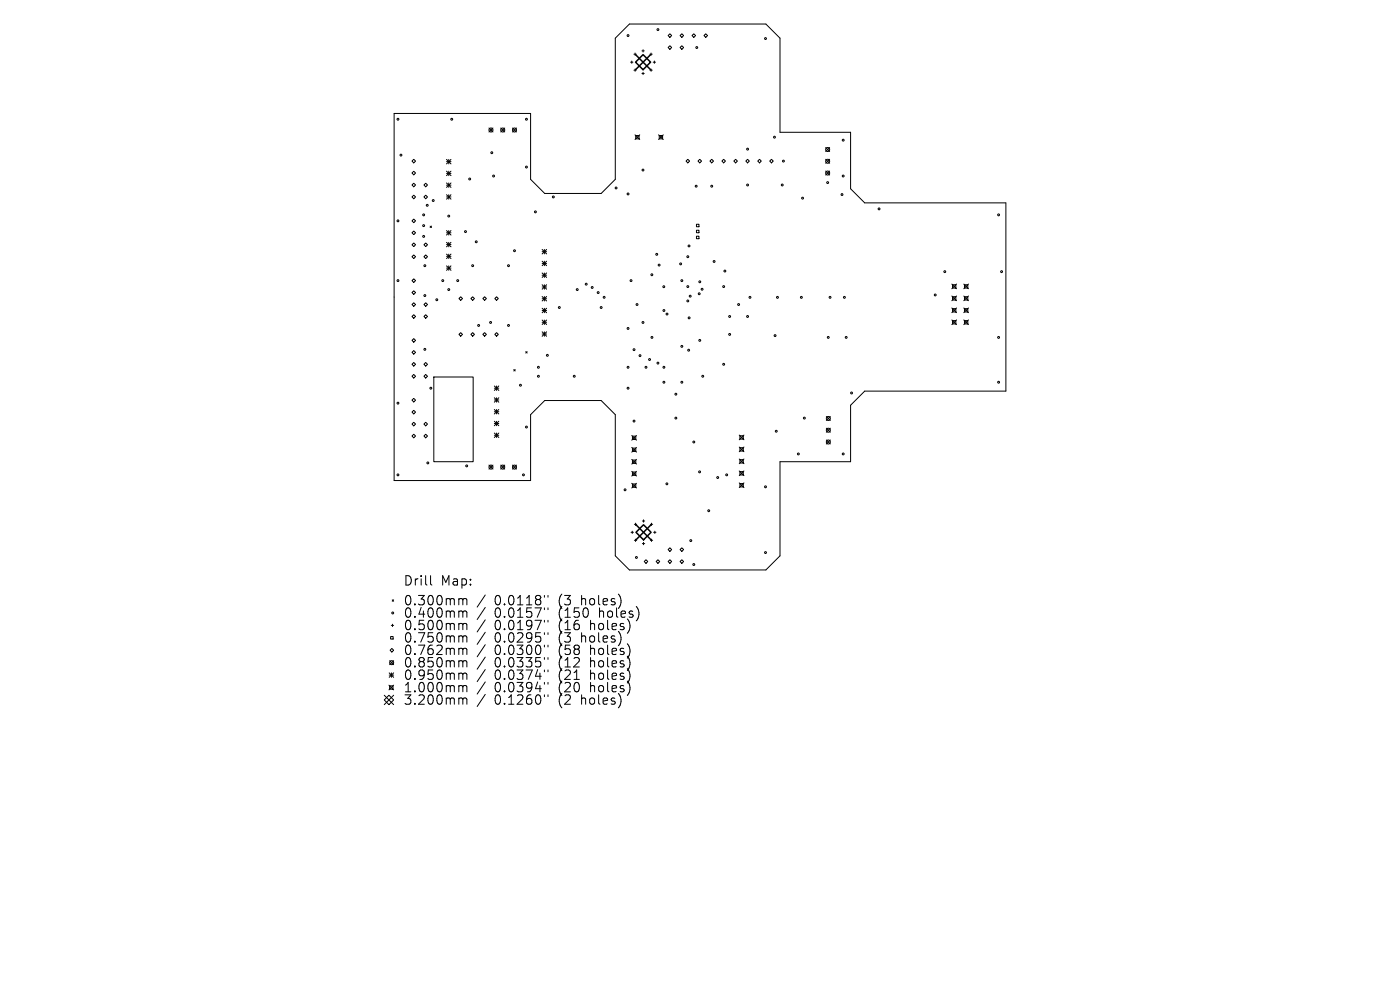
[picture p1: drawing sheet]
<svg xmlns="http://www.w3.org/2000/svg" width="297mm" height="210mm" viewBox="0 0 297 210" stroke-linecap="round" stroke-linejoin="round" font-family="sans-serif">
<defs><g id="words">
<g font-size="2.8">
<text x="85.5" y="124.5">Drill</text>
<text x="93.5" y="124.5">Map:</text>
<text x="85.5" y="128.7">0.300mm</text>
<text x="85.5" y="131.3">0.400mm</text>
<text x="104.9" y="128.7">0.0118&quot;</text>
<text x="104.9" y="131.3">0.0157&quot;</text>
<text x="118.6" y="128.7">(3</text>
<text x="118.6" y="131.3">(150</text>
<text x="123.6" y="128.7">holes)</text>
<text x="127.4" y="131.3">holes)</text>
<text x="85.5" y="134">0.500mm</text>
<text x="85.5" y="136.6">0.750mm</text>
<text x="104.9" y="134">0.0197&quot;</text>
<text x="104.9" y="136.6">0.0295&quot;</text>
<text x="118.6" y="134">(16</text>
<text x="118.6" y="136.6">(3</text>
<text x="123.6" y="136.6">holes)</text>
<text x="125.5" y="134">holes)</text>
<text x="85.5" y="139.2">0.762mm</text>
<text x="85.5" y="141.9">0.850mm</text>
<text x="104.9" y="139.2">0.0300&quot;</text>
<text x="104.9" y="141.9">0.0335&quot;</text>
<text x="118.6" y="139.2">(58</text>
<text x="118.6" y="141.9">(12</text>
<text x="125.5" y="139.2">holes)</text>
<text x="125.5" y="141.9">holes)</text>
<text x="85.5" y="144.5">0.950mm</text>
<text x="85.5" y="147.1">1.000mm</text>
<text x="85.5" y="149.8">3.200mm</text>
<text x="104.9" y="144.5">0.0374&quot;</text>
<text x="104.9" y="147.1">0.0394&quot;</text>
<text x="104.9" y="149.8">0.1260&quot;</text>
<text x="118.6" y="144.5">(21</text>
<text x="118.6" y="147.1">(20</text>
<text x="118.6" y="149.8">(2</text>
<text x="123.6" y="149.8">holes)</text>
<text x="125.5" y="144.5">holes)</text>
<text x="125.5" y="147.1">holes)</text>
</g>
</g></defs>
<g fill="none" stroke="#000" stroke-width=".21">
<path d="M133.8 13.2h.5M134 12.9v.5M134.5 11.5h.5M134.5 14.9h.5M134.7 11.2v.5M134.7 14.6v.5M136.2 10.8h.5M136.2 15.6h.5M136.4 10.5v.5M136.4 15.3v.5M137.9 11.5h.5M137.9 14.9h.5"/>
<path d="M138.1 11.2v.5M138.1 14.6v.5M138.6 13.2h.5M138.8 12.9v.5M141.7 7.5l.4-.3 .4 .3-.4 .4zM142.1 9.7l.4 .4-.4 .4-.4-.4zM144.3 7.5l.3-.3 .4 .3-.4 .4zM144.6 9.7l.4 .4-.4 .4-.3-.4zM146.8 7.5l.4-.3 .4 .3-.4 .4zM149.7 7.2l.4 .3-.4 .4-.4-.4zM83.6 24.1h29v13.9l3 3h11.9l3-3v-29.9l3-3h29l3 3v20h14.9v11.9l3 3h30v40h-30l-3 3v11.9h-14.9v20l-3 3h-29l-3-3v-29.9l-3-3h-11.9l-3 3v13.9h-29zM87.4 36.7l.4-.4 .4 .4-.4 .4z"/>
<path d="M87.4 39.2l.4-.3 .4 .3-.4 .4zM87.8 33.8l.4 .4-.4 .4-.4-.4zM90.3 38.9l.4 .3-.4 .4-.4-.4zM94.7 33.8l1 1M94.7 34.3h1M94.7 36.3l1 1M94.7 36.8h1M94.7 38.8l1 1M94.7 39.3h1M95.2 33.8v1M95.2 36.3v1M95.2 38.8v1"/>
<path d="M95.7 33.8l-1 1M95.7 36.3l-1 1M95.7 38.8l-1 1M103.7 27.2l.9 .8M104.6 27.2l-.9 .8M106.2 27.2l.9 .8M107.1 27.2l-.9 .8M108.7 27.2l.9 .8M109.6 27.2l-.9 .8M134.7 28.6l1 1M134.9 28.7h.7v.8h-.7zM135.7 28.6l-1 1"/>
<path d="M139.7 28.6l1 1M139.9 28.7h.7v.8h-.7zM140.7 28.6l-1 1M145.9 33.8l.4 .4-.4 .4-.4-.4zM148.5 33.8l.3 .4-.3 .4-.4-.4zM151 33.8l.4 .4-.4 .4-.4-.4zM153.5 33.8l.4 .4-.4 .4-.4-.4zM156.1 33.8l.3 .4-.3 .4-.4-.4zM158.6 33.8l.4 .4-.4 .4-.4-.4zM161.1 33.8l.4 .4-.4 .4-.4-.4zM163.7 33.8l.3 .4-.3 .4-.4-.4zM175.2 31.3l.8 .8"/>
<path d="M175.2 33.8l.8 .8M175.2 36.3l.8 .8M176 31.3l-.8 .8M176 33.8l-.8 .8M176 36.3l-.8 .8M87.4 41.8l.4-.4 .4 .4-.4 .4zM87.4 46.8l.4-.3 .4 .3-.4 .4zM87.4 49.4l.4-.4 .4 .4-.4 .4zM87.4 51.9l.4-.4 .4 .4-.4 .4zM87.4 54.5l.4-.4 .4 .4-.4 .3zM87.4 59.5l.4-.4 .4 .4-.4 .4zM90.3 41.4l.4 .4-.4 .4-.4-.4z"/>
<path d="M90.3 51.5l.4 .4-.4 .4-.4-.4zM90.3 54.1l.4 .4-.4 .3-.4-.3zM91.2 48l.3 .3M91.5 48l-.3 .3M94.7 41.3l1 1M94.7 41.8h1M94.7 48.9l1 1M94.7 49.4h1M94.7 51.4l1 1M94.7 51.9h1M94.7 53.9l1 1M94.7 54.4h1"/>
<path d="M94.7 56.4l1 .9M94.7 56.9h1M95.2 41.3v1M95.2 48.9v1M95.2 51.4v1M95.2 53.9v1M95.2 56.4v.9M95.7 41.3l-1 1M95.7 48.9l-1 1M95.7 51.4l-1 1M95.7 53.9l-1 1M95.7 56.4l-1 .9"/>
<path d="M115 52.9l1 1M115 53.4h1M115 55.4l1 1M115 55.9h1M115 57.9l1 1M115 58.4h1M115.5 52.9v1M115.5 55.4v1M115.5 57.9v1M116 52.9l-1 1M116 55.4l-1 1M116 57.9l-1 1"/>
<path d="M147.8 47.6h.5v.5h-.5zM147.8 48.8h.5v.6h-.5zM147.8 50.1h.5v.5h-.5zM87.4 62.1l.4-.4 .4 .4-.4 .3zM87.4 64.6l.4-.4 .4 .4-.4 .4zM87.4 67.1l.4-.3 .4 .3-.4 .4zM87.4 72.2l.4-.4 .4 .4-.4 .4zM87.4 74.7l.4-.3 .4 .3-.4 .4zM87.4 77.3l.4-.4 .4 .4-.4 .4zM87.8 79.4l.4 .4-.4 .4-.4-.4zM89.9 77.3l.4-.4 .4 .4-.4 .4zM90.3 64.2l.4 .4-.4 .4-.4-.4z"/>
<path d="M90.3 66.8l.4 .3-.4 .4-.4-.4zM90.3 79.4l.4 .4-.4 .4-.4-.4zM92 80h8.4v17.9h-8.4zM97.4 63.3l.3-.3 .4 .3-.4 .4zM97.7 70.6l.4 .3-.4 .4-.3-.4zM99.9 63.3l.4-.3 .4 .3-.4 .4zM100.3 70.6l.4 .3-.4 .4-.4-.4zM102.4 63.3l.4-.3 .4 .3-.4 .4zM102.4 70.9l.4-.3 .4 .3-.4 .4zM105 63.3l.3-.3 .4 .3-.4 .4zM105 70.9l.3-.3 .4 .3-.4 .4zM109 78.4l.3 .3"/>
<path d="M109.3 78.4l-.3 .3M111.5 74.6l.3 .3M111.8 74.6l-.3 .3M115 60.4l1 .9M115 60.9h1M115 62.9l1 .9M115 63.4h1M115 65.4l1 .9M115 65.9h1M115 67.9l1 .9M115 68.4h1M115 70.4l1 .9"/>
<path d="M115 70.9h1M115.5 60.4v.9M115.5 62.9v.9M115.5 65.4v.9M115.5 67.9v.9M115.5 70.4v.9M116 60.4l-1 .9M116 62.9l-1 .9M116 65.4l-1 .9M116 67.9l-1 .9M116 70.4l-1 .9M201.9 60.3l1 1"/>
<path d="M201.9 62.8l1 1M201.9 65.3l1 1M201.9 67.9l1 1M202.1 60.4h.7v.7h-.7zM202.1 62.9h.7v.7h-.7zM202.1 65.5h.7v.7h-.7zM202.1 68h.7v.7h-.7zM202.9 60.3l-1 1M202.9 62.8l-1 1M202.9 65.3l-1 1M202.9 67.9l-1 1M204.5 62.8l1 1"/>
<path d="M204.5 65.3l1 1M204.5 67.9l1 1M204.5 60.3l1 1M204.6 60.4h.7v.7h-.7zM204.6 62.9h.7v.7h-.7zM204.6 65.5h.7v.7h-.7zM204.6 68h.7v.7h-.7zM205.5 60.3l-1 1M205.5 62.8l-1 1M205.5 65.3l-1 1M205.5 67.9l-1 1M87.4 84.9l.4-.4 .4 .4-.4 .4z"/>
<path d="M87.4 87.4l.4-.4 .4 .4-.4 .4zM87.4 90l.4-.4 .4 .4-.4 .3zM87.4 92.5l.4-.4 .4 .4-.4 .4zM89.9 90l.4-.4 .4 .4-.4 .3zM89.9 92.5l.4-.4 .4 .4-.4 .4zM103.7 98.7l.9 .8M104.6 98.7l-.9 .8M104.9 81.9l.9 .9M104.9 82.3h.9M104.9 84.4l.9 .9M104.9 84.8h.9M104.9 86.9l.9 .9"/>
<path d="M104.9 87.3h.9M104.9 89.4l.9 .9M104.9 89.8h.9M104.9 91.9l.9 .9M104.9 92.3h.9M105.3 81.9v.9M105.3 84.4v.9M105.3 86.9v.9M105.3 89.4v.9M105.3 91.9v.9M105.8 81.9l-.9 .9M105.8 84.4l-.9 .9"/>
<path d="M105.8 86.9l-.9 .9M105.8 89.4l-.9 .9M105.8 91.9l-.9 .9M106.2 98.7l.9 .8M107.1 98.7l-.9 .8M108.7 98.7l.9 .8M109.6 98.7l-.9 .8M134 92.4l1 1M134 94.9l1 1M134 97.4l1 1M134 100l1 1M134.2 92.5h.7v.7h-.7z"/>
<path d="M134.2 95.1h.7v.7h-.7zM134.2 97.6h.7v.7h-.7zM135 92.4l-1 1M135 94.9l-1 1M135 97.4l-1 1M135 100l-1 1M156.8 92.3l1 1M156.8 94.8l1 1M156.8 97.4l1 1M156.8 99.9l1 1M157 92.4h.7v.7h-.7zM157 95h.7v.7h-.7z"/>
<path d="M157 97.5h.7v.7h-.7zM157.8 92.3l-1 1M157.8 94.8l-1 1M157.8 97.4l-1 1M157.8 99.9l-1 1M175.3 88.3l.8 .9M175.3 90.8l.8 .9M175.3 93.3l.8 .9M176.1 88.3l-.8 .9M176.1 90.8l-.8 .9M176.1 93.3l-.8 .9M133.9 112.9h.5"/>
<path d="M134 102.5l1 1M134.1 112.7v.5M134.2 100.1h.7v.7h-.7zM134.2 102.7h.7v.7h-.7zM134.6 111.2h.5M134.6 114.6h.5M134.8 111v.5M134.8 114.4v.5M135 102.5l-1 1M136.3 110.5h.5M136.3 115.3h.5M136.5 110.3v.5"/>
<path d="M136.5 115.1v.5M137 118.7l.4 .4-.4 .4-.3-.4zM138 111.2h.5M138 114.6h.5M138.2 111v.5M138.2 114.4v.5M138.7 112.9h.5M138.9 112.7v.5M139.6 118.7l.4 .4-.4 .4-.4-.4zM141.7 116.6l.4-.4 .4 .4-.4 .4zM141.7 119.1l.4-.4 .4 .4-.4 .4zM144.3 116.6l.3-.4 .4 .4-.4 .4z"/>
<path d="M144.6 118.7l.4 .4-.4 .4-.3-.4zM156.8 102.4l1 1M157 100h.7v.8h-.7zM157 102.6h.7v.7h-.7zM157.8 102.4l-1 1M82.7 137.9l.4-.3 .4 .3-.4 .4zM82.9 135h.5v.6h-.5zM83 132.7h.5M83.2 127.2l.3 .3M83.3 132.4v.5M83.5 127.2l-.3 .3M91.3 122.1v1.7l.3 .3"/>
<path d="M97.6 127h.3l.3 .3M97.6 129.6h.3l.3 .3M97.6 132.2h.3l.3 .3M97.6 134.9l.5 .1 .1 .2M97.6 137.5h.3l.3 .3M98.2 127.3l.3-.3 .4 .1 .1 1.2M98.2 127.3v1M98.2 129.9v1M98.2 132.5v1.1M98.2 135.2v1M98.2 137.8v1M98.2 129.9l.3-.3 .4 .1 .1 1.2"/>
<path d="M98.2 132.5l.3-.3 .4 .1 .1 1.3M98.2 135.2l.3-.3 .4 .1 .1 1.2M98.2 137.8l.3-.3 .4 .1 .1 1.2M102.9 126.2l-1.7 2.6M102.9 128.9l-1.7 2.5M102.9 131.5l-1.7 2.6M102.9 134.1l-1.7 2.6M102.9 136.8l-1.7 2.5M102.9 139.4l-1.7 2.6M115.5 126.3v.4M115.5 128.9v.4M115.5 131.6v.4"/>
<path d="M115.5 134.2v.4M115.5 136.9v.3M115.5 139.5v.4M116.3 126.3v.4M116.3 128.9v.4M116.3 131.6v.4M116.3 134.2v.4M116.3 136.9v.3M116.3 139.5v.4M81.5 148.5l1-1 1 1-1 1zM81.5 147.5l2 2M82.5 145.3l1 1"/>
<path d="M82.6 142.7l.9 1M82.6 143.2h.9M82.7 145.5h.7v.7h-.7zM82.7 140.1l.8 .9M83 142.7v1M83.5 140.1l-.8 .9M83.5 142.7l-.9 1M83.5 145.3l-1 1M83.5 147.5l-2 2M97.6 140.2h.3l.3 .2M97.6 142.8l.5 .1 .1 .2M97.6 145.4l.5 .1 .1 .2"/>
<path d="M97.6 148.1h.3l.3 .2M98.2 140.4v1.1M98.2 143.1v1M98.2 145.7v1.1M98.2 148.3v1.1M98.2 140.4l.3-.2h.4l.1 1.3M98.2 143.1l.3-.3 .4 .1 .1 1.2M98.2 145.7l.3-.3 .4 .1 .1 1.3M98.2 148.3l.3-.2 .4 .1 .1 1.2M102.9 142l-1.7 2.6M102.9 144.7l-1.7 2.5M102.9 147.3l-1.7 2.6"/>
<path d="M115.5 142.1v.4M115.5 144.8v.3M115.5 147.4v.4M116.3 142.1v.4M116.3 144.8v.3M116.3 147.4v.4"/>
<circle cx="133.2" cy="7.5" r=".2"/>
<circle cx="139.6" cy="6.3" r=".2"/>
<circle cx="147.8" cy="10.1" r=".2"/>
<circle cx="162.4" cy="8.2" r=".2"/>
<circle cx="84.4" cy="25.3" r=".2"/>
<circle cx="85.1" cy="32.9" r=".2"/>
<circle cx="95.8" cy="25.3" r=".2"/>
<circle cx="99.6" cy="38" r=".2"/>
<circle cx="104.2" cy="27.6" r=".42"/>
<circle cx="104.3" cy="32.4" r=".2"/>
<circle cx="104.7" cy="37.3" r=".2"/>
<circle cx="106.7" cy="27.6" r=".42"/>
<circle cx="109.1" cy="27.6" r=".42"/>
<circle cx="111.7" cy="25.3" r=".2"/>
<circle cx="111.7" cy="35.4" r=".2"/>
<circle cx="130.7" cy="39.9" r=".2"/>
<circle cx="136.4" cy="36.1" r=".2"/>
<circle cx="147.7" cy="39.5" r=".2"/>
<circle cx="151" cy="39.5" r=".2"/>
<circle cx="158.6" cy="39.2" r=".2"/>
<circle cx="158.6" cy="31.6" r=".2"/>
<circle cx="164.3" cy="29.1" r=".2"/>
<circle cx="165.9" cy="39.2" r=".2"/>
<circle cx="166.2" cy="34.2" r=".2"/>
<circle cx="175.6" cy="38.7" r=".2"/>
<circle cx="175.6" cy="31.7" r=".42"/>
<circle cx="175.6" cy="34.2" r=".42"/>
<circle cx="175.6" cy="36.7" r=".42"/>
<circle cx="178.9" cy="37.3" r=".2"/>
<circle cx="178.9" cy="29.7" r=".2"/>
<circle cx="84.4" cy="59.5" r=".2"/>
<circle cx="84.4" cy="46.8" r=".2"/>
<circle cx="89.9" cy="50.1" r=".2"/>
<circle cx="89.9" cy="47.9" r=".2"/>
<circle cx="89.9" cy="45.6" r=".2"/>
<circle cx="90.1" cy="56.4" r=".2"/>
<circle cx="90.6" cy="43.6" r=".2"/>
<circle cx="91.9" cy="42.5" r=".2"/>
<circle cx="93.9" cy="59.5" r=".2"/>
<circle cx="95.2" cy="45.8" r=".2"/>
<circle cx="97.1" cy="59.5" r=".2"/>
<circle cx="98.8" cy="49.1" r=".2"/>
<circle cx="100.3" cy="56.4" r=".2"/>
<circle cx="101" cy="51.3" r=".2"/>
<circle cx="107.9" cy="56.4" r=".2"/>
<circle cx="109.1" cy="53.2" r=".2"/>
<circle cx="113.6" cy="44.9" r=".2"/>
<circle cx="117.4" cy="41.8" r=".2"/>
<circle cx="133.2" cy="41.1" r=".2"/>
<circle cx="133.9" cy="59.5" r=".2"/>
<circle cx="138.3" cy="58.3" r=".2"/>
<circle cx="139.3" cy="53.9" r=".2"/>
<circle cx="139.8" cy="56.2" r=".2"/>
<circle cx="144.4" cy="56" r=".2"/>
<circle cx="144.6" cy="59.5" r=".2"/>
<circle cx="145.9" cy="54.5" r=".2"/>
<circle cx="146.2" cy="52.2" r=".2"/>
<circle cx="148.5" cy="59.8" r=".2"/>
<circle cx="151.5" cy="55.5" r=".2"/>
<circle cx="153.8" cy="57.5" r=".2"/>
<circle cx="170.3" cy="42" r=".2"/>
<circle cx="178.6" cy="41.3" r=".2"/>
<circle cx="186.5" cy="44.3" r=".2"/>
<circle cx="200.4" cy="57.6" r=".2"/>
<circle cx="211.8" cy="45.6" r=".2"/>
<circle cx="212.5" cy="57.6" r=".2"/>
<circle cx="90.1" cy="62.7" r=".2"/>
<circle cx="90.1" cy="74.1" r=".2"/>
<circle cx="92.7" cy="63.6" r=".2"/>
<circle cx="95.2" cy="61.4" r=".2"/>
<circle cx="101.5" cy="69" r=".2"/>
<circle cx="104.1" cy="68.4" r=".2"/>
<circle cx="107.9" cy="69" r=".2"/>
<circle cx="114.2" cy="77.9" r=".2"/>
<circle cx="114.2" cy="79.8" r=".2"/>
<circle cx="116.1" cy="75.4" r=".2"/>
<circle cx="118.7" cy="65.2" r=".2"/>
<circle cx="121.8" cy="79.8" r=".2"/>
<circle cx="122.5" cy="61.4" r=".2"/>
<circle cx="124.4" cy="60.3" r=".2"/>
<circle cx="125.6" cy="61" r=".2"/>
<circle cx="126.9" cy="62.1" r=".2"/>
<circle cx="127.5" cy="65.2" r=".2"/>
<circle cx="128.2" cy="63.1" r=".2"/>
<circle cx="133.2" cy="69.7" r=".2"/>
<circle cx="133.2" cy="77.9" r=".2"/>
<circle cx="134.5" cy="74.2" r=".2"/>
<circle cx="135.1" cy="64.6" r=".2"/>
<circle cx="135.8" cy="75.4" r=".2"/>
<circle cx="136.4" cy="68.4" r=".2"/>
<circle cx="137" cy="77.9" r=".2"/>
<circle cx="137.8" cy="76.3" r=".2"/>
<circle cx="138.3" cy="71.6" r=".2"/>
<circle cx="139.6" cy="77" r=".2"/>
<circle cx="140.8" cy="60.8" r=".2"/>
<circle cx="140.8" cy="65.9" r=".2"/>
<circle cx="140.8" cy="77.9" r=".2"/>
<circle cx="141.5" cy="66.6" r=".2"/>
<circle cx="144.6" cy="73.5" r=".2"/>
<circle cx="145.9" cy="63.8" r=".2"/>
<circle cx="145.9" cy="60.8" r=".2"/>
<circle cx="146.1" cy="74.3" r=".2"/>
<circle cx="146.2" cy="67.4" r=".2"/>
<circle cx="146.4" cy="62.8" r=".2"/>
<circle cx="148.3" cy="62.3" r=".2"/>
<circle cx="148.5" cy="72.2" r=".2"/>
<circle cx="148.9" cy="61.4" r=".2"/>
<circle cx="149.1" cy="79.8" r=".2"/>
<circle cx="153.5" cy="60.8" r=".2"/>
<circle cx="153.5" cy="77.3" r=".2"/>
<circle cx="154.8" cy="67.1" r=".2"/>
<circle cx="154.8" cy="70.9" r=".2"/>
<circle cx="156.7" cy="64.6" r=".2"/>
<circle cx="158.6" cy="67.1" r=".2"/>
<circle cx="159.1" cy="63.1" r=".2"/>
<circle cx="164.4" cy="71.2" r=".2"/>
<circle cx="164.9" cy="63.1" r=".2"/>
<circle cx="170" cy="63.1" r=".2"/>
<circle cx="175.7" cy="71.6" r=".2"/>
<circle cx="176.1" cy="63.1" r=".2"/>
<circle cx="179.1" cy="63.1" r=".2"/>
<circle cx="179.5" cy="71.6" r=".2"/>
<circle cx="198.4" cy="62.6" r=".2"/>
<circle cx="211.8" cy="71.6" r=".2"/>
<circle cx="84.4" cy="85.5" r=".2"/>
<circle cx="90.8" cy="98.2" r=".2"/>
<circle cx="91.4" cy="82.3" r=".2"/>
<circle cx="99" cy="98.8" r=".2"/>
<circle cx="104.2" cy="99.1" r=".42"/>
<circle cx="106.7" cy="99.1" r=".42"/>
<circle cx="109.1" cy="99.1" r=".42"/>
<circle cx="110.4" cy="81.7" r=".2"/>
<circle cx="111.7" cy="90.6" r=".2"/>
<circle cx="133.2" cy="82.3" r=".2"/>
<circle cx="134.5" cy="89.3" r=".2"/>
<circle cx="140.8" cy="81.1" r=".2"/>
<circle cx="143.4" cy="88.7" r=".2"/>
<circle cx="143.4" cy="83.6" r=".2"/>
<circle cx="144.6" cy="81.1" r=".2"/>
<circle cx="147.2" cy="93.8" r=".2"/>
<circle cx="164.7" cy="91.5" r=".2"/>
<circle cx="169.4" cy="96.3" r=".2"/>
<circle cx="170.6" cy="88.7" r=".2"/>
<circle cx="175.7" cy="88.8" r=".42"/>
<circle cx="175.7" cy="93.8" r=".42"/>
<circle cx="175.7" cy="91.3" r=".42"/>
<circle cx="178.9" cy="96.3" r=".2"/>
<circle cx="180.7" cy="83.4" r=".2"/>
<circle cx="211.8" cy="81.1" r=".2"/>
<circle cx="84.4" cy="100.7" r=".2"/>
<circle cx="111" cy="100.7" r=".2"/>
<circle cx="132.6" cy="103.9" r=".2"/>
<circle cx="135" cy="118.3" r=".2"/>
<circle cx="141.5" cy="102.6" r=".2"/>
<circle cx="146.5" cy="114.7" r=".2"/>
<circle cx="147.2" cy="119.8" r=".2"/>
<circle cx="148.4" cy="100.1" r=".2"/>
<circle cx="150.4" cy="108.3" r=".2"/>
<circle cx="152.3" cy="101.3" r=".2"/>
<circle cx="154.2" cy="100.7" r=".2"/>
<circle cx="162.4" cy="103.3" r=".2"/>
<circle cx="162.4" cy="117.2" r=".2"/>
<circle cx="83.3" cy="130" r=".2"/>
<circle cx="83.1" cy="140.6" r=".42"/>
</g>
<path d="M134.8 11.6l3.2 3.2M136.4 11.6l1.6 1.6-1.6 1.6-1.6-1.6zM138 11.6l-3.2 3.2M134.9 111.3l3.2 3.2M136.5 111.3l1.6 1.6-1.6 1.6-1.6-1.6zM138.1 111.3l-3.2 3.2" fill="none" stroke="#000" stroke-width=".32"/>
<use href="#words"/>
</svg>
